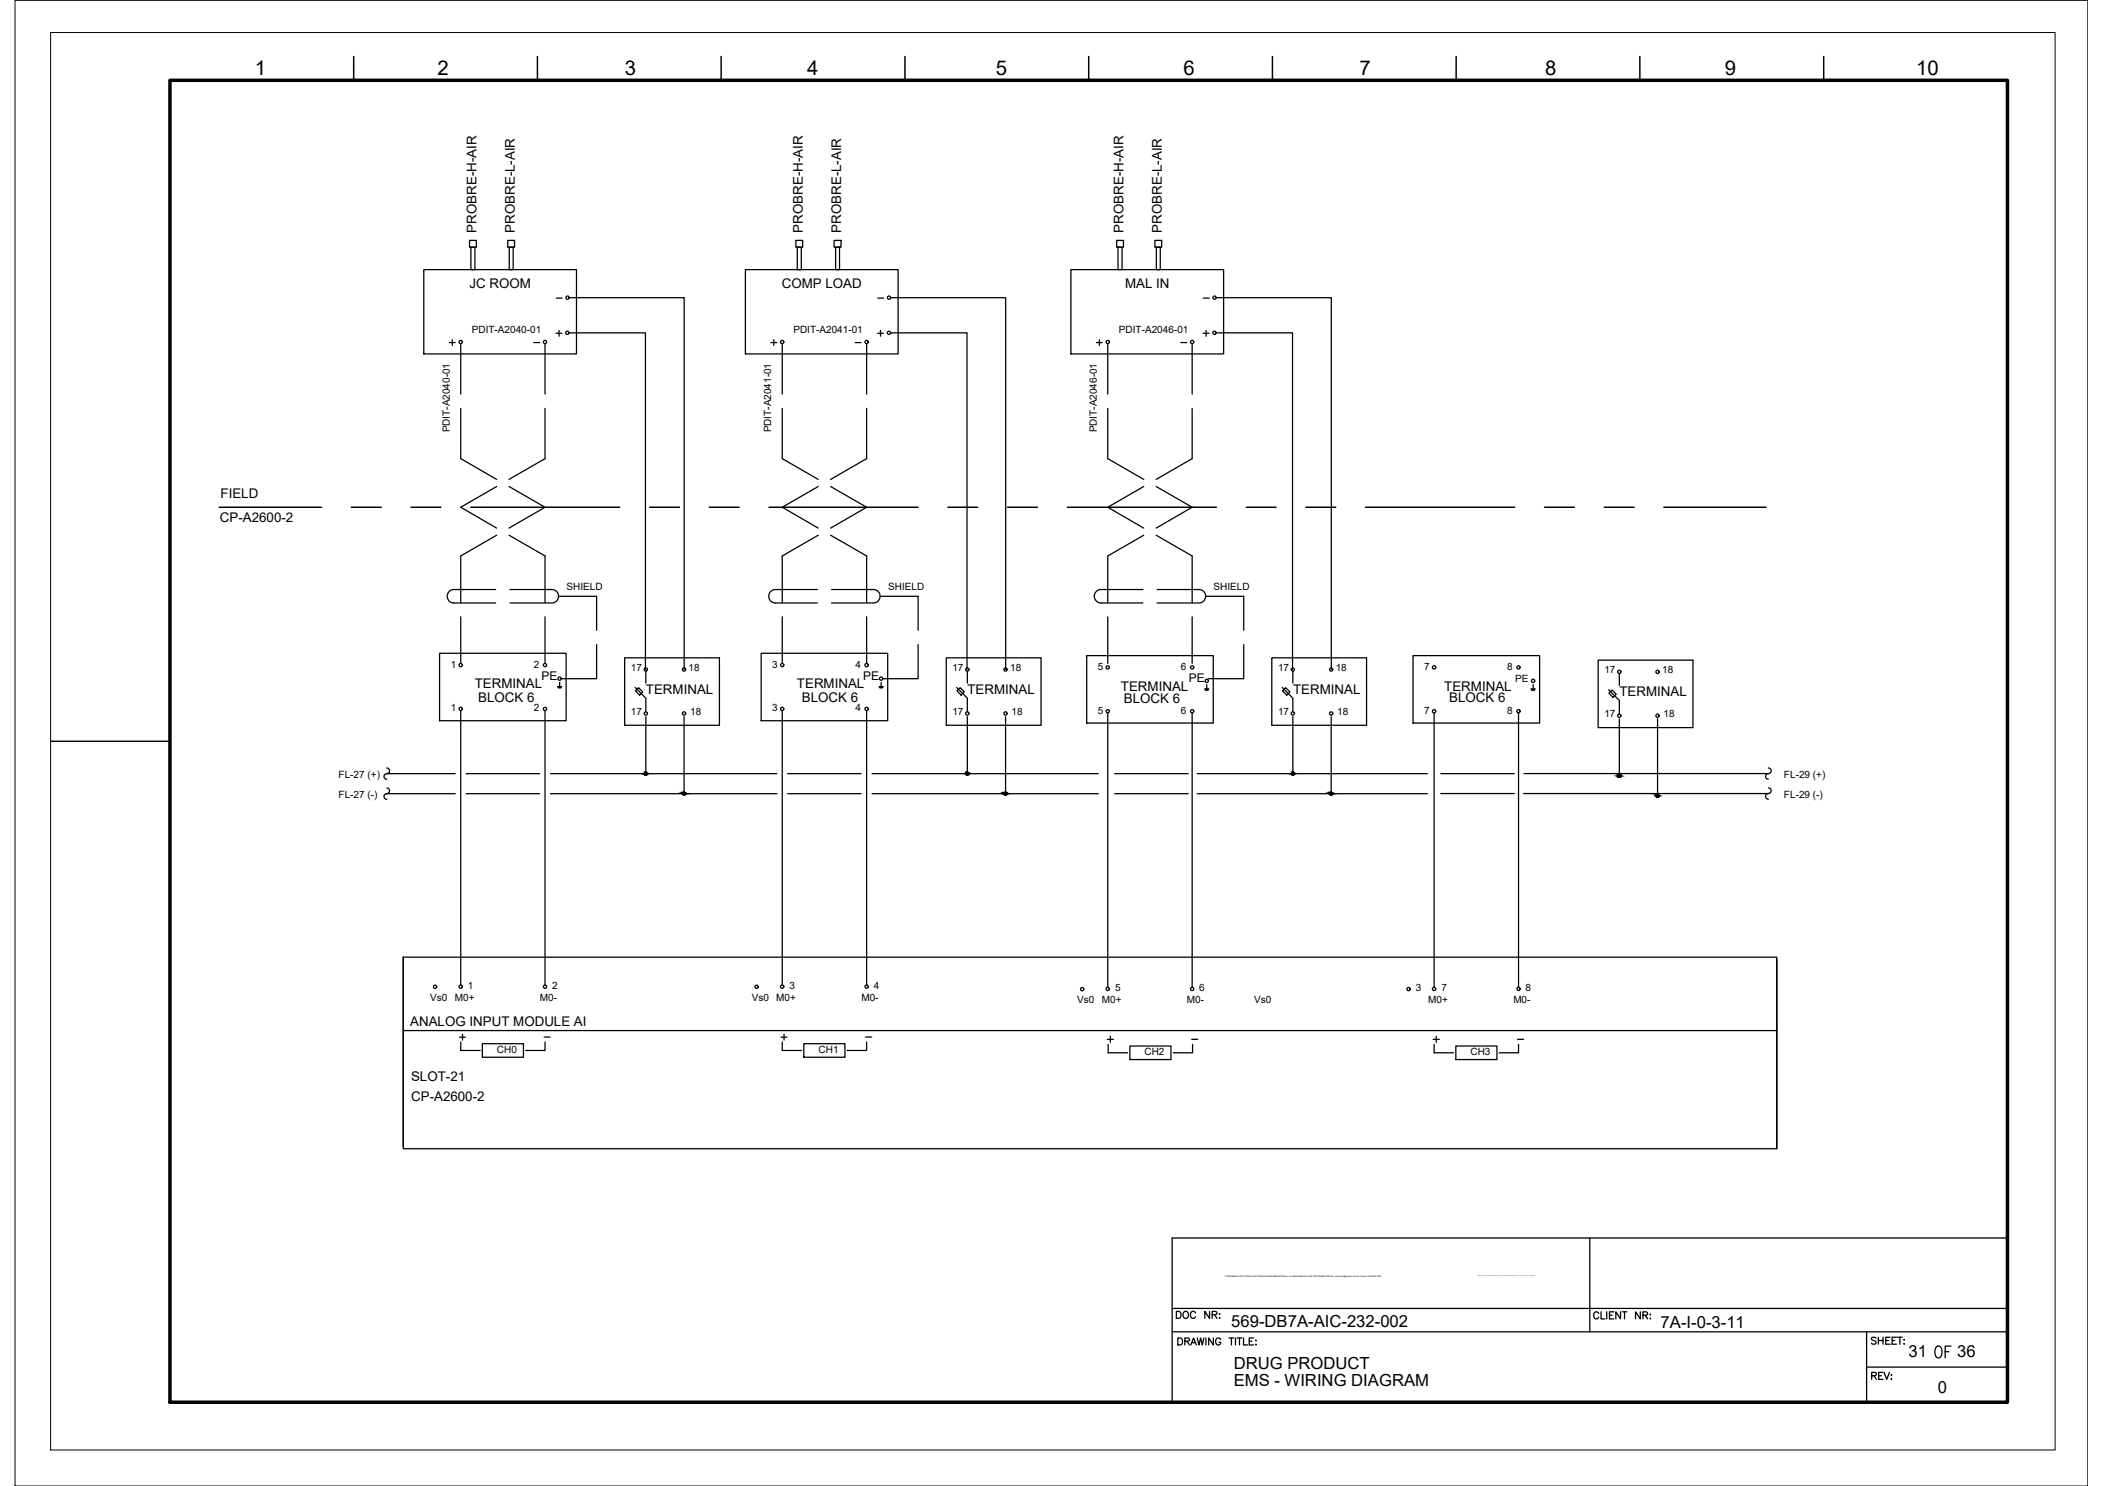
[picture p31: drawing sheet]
<svg xmlns="http://www.w3.org/2000/svg" width="420mm" height="297mm" viewBox="0 0 420 297" stroke-linecap="round" stroke-linejoin="round" font-family="sans-serif">
<defs><g id="words">
<text font-size="5.7" x="385.9" y="272.7">OF</text>
<g font-size="4.1">
<text x="50.9" y="15.1">1</text>
<text x="87.5" y="15.1">2</text>
<text x="124.9" y="15.1">3</text>
<text x="161.4" y="15.1">4</text>
<text x="199" y="15.1">5</text>
<text x="236.5" y="15.1">6</text>
<text x="271.7" y="15.1">7</text>
<text x="308.9" y="15.1">8</text>
<text x="344.8" y="15.1">9</text>
<text x="383" y="15.1">10</text>
</g>
<g font-size="4">
<text x="88.9" y="70.2">+</text>
<text x="110.4" y="68.4">+</text>
<text x="153.1" y="70.2">+</text>
<text x="239.5" y="68.4">+</text>
<text x="91" y="209.2">+</text>
<text x="155.2" y="209.2">+</text>
<text x="220.5" y="209.5">+</text>
</g>
<g font-size="3.3">
<text x="246.1" y="265.2">569-DB7A-AIC-232-002</text>
<text x="331.9" y="265.4">7A-I-0-3-11</text>
<text x="246.6" y="273.7">DRUG PRODUCT</text>
<text x="381.5" y="271.3">31</text>
<text x="391.2" y="271.3">36</text>
<text x="246.6" y="277.1">EMS - WIRING DIAGRAM</text>
<text x="387.4" y="278.4">0</text>
</g>
<g font-size="2.7">
<text x="95.2" y="46.5" transform="rotate(-90 95.2 46.5)">PROBRE-H-AIR</text>
<text x="102.9" y="46.5" transform="rotate(-90 102.9 46.5)">PROBRE-L-AIR</text>
<text x="160.5" y="46.5" transform="rotate(-90 160.5 46.5)">PROBRE-H-AIR</text>
<text x="168.1" y="46.5" transform="rotate(-90 168.1 46.5)">PROBRE-L-AIR</text>
<text x="224.6" y="46.5" transform="rotate(-90 224.6 46.5)">PROBRE-H-AIR</text>
<text x="232.2" y="46.5" transform="rotate(-90 232.2 46.5)">PROBRE-L-AIR</text>
<text x="93.9" y="57.6">JC ROOM</text>
<text x="156.3" y="57.6">COMP LOAD</text>
<text x="224.9" y="57.6">MAL IN</text>
<text x="44.1" y="99.5">FIELD</text>
<text x="44" y="104.4">CP-A2600-2</text>
<text x="94.9" y="137.6">TERMINAL</text>
<text x="159.3" y="137.6">TERMINAL</text>
<text x="95.6" y="140.4">BLOCK 6</text>
<text x="129.1" y="138.7">TERMINAL</text>
<text x="160.3" y="140.4">BLOCK 6</text>
<text x="193.4" y="138.7">TERMINAL</text>
<text x="224" y="138.1">TERMINAL</text>
<text x="224.7" y="140.5">BLOCK 6</text>
<text x="258.5" y="138.7">TERMINAL</text>
<text x="288.7" y="138.1">TERMINAL</text>
<text x="289.7" y="140.4">BLOCK 6</text>
<text x="323.7" y="139.1">TERMINAL</text>
<text x="82" y="205.1">ANALOG INPUT MODULE AI</text>
<text x="82.2" y="216.2">SLOT-21</text>
<text x="82.2" y="220.1">CP-A2600-2</text>
</g>
<g font-size="2.6">
<text x="110.4" y="60.7">-</text>
<text x="174.6" y="60.7">-</text>
<text x="239.5" y="60.7">-</text>
<text x="105.8" y="69.8">-</text>
<text x="170" y="69.8">-</text>
<text x="235.3" y="69.8">-</text>
<text x="107.9" y="208.5">-</text>
<text x="172.2" y="208.5">-</text>
<text x="237.4" y="208.8">-</text>
<text x="302.3" y="208.8">-</text>
</g>
<g font-size="2.4">
<text x="108.3" y="135.9">PE</text>
<text x="172.6" y="135.9">PE</text>
<text x="237.6" y="136.4">PE</text>
</g>
<g font-size="2">
<text x="94.3" y="66.6">PDIT-A2040-01</text>
<text x="158.6" y="66.6">PDIT-A2041-01</text>
<text x="223.7" y="66.6">PDIT-A2046-01</text>
<text x="89.9" y="86.5" transform="rotate(-90 89.9 86.5)">PDIT-A2040-01</text>
<text x="154.2" y="86.5" transform="rotate(-90 154.2 86.5)">PDIT-A2041-01</text>
<text x="219.2" y="86.5" transform="rotate(-90 219.2 86.5)">PDIT-A2046-01</text>
<text x="113.2" y="118">SHIELD</text>
<text x="177.5" y="118">SHIELD</text>
<text x="242.6" y="118">SHIELD</text>
<text x="90.1" y="133.5">1</text>
<text x="106.7" y="133.5">2</text>
<text x="126.1" y="134.1">17</text>
<text x="137.6" y="134.1">18</text>
<text x="154.4" y="133.5">3</text>
<text x="171" y="133.5">4</text>
<text x="190.4" y="134.1">17</text>
<text x="201.9" y="134.1">18</text>
<text x="219.4" y="133.9">5</text>
<text x="236.1" y="134">6</text>
<text x="255.5" y="134.1">17</text>
<text x="267" y="134.1">18</text>
<text x="284.7" y="133.9">7</text>
<text x="301.3" y="134">8</text>
<text x="302.9" y="136.4">PE</text>
<text x="320.7" y="134.6">17</text>
<text x="332.2" y="134.6">18</text>
<text x="90.1" y="142.2">1</text>
<text x="106.7" y="142.2">2</text>
<text x="126.1" y="142.9">17</text>
<text x="137.9" y="142.9">18</text>
<text x="154.4" y="142.2">3</text>
<text x="171" y="142.2">4</text>
<text x="190.4" y="142.9">17</text>
<text x="202.2" y="142.9">18</text>
<text x="219.4" y="142.6">5</text>
<text x="236.1" y="142.7">6</text>
<text x="255.5" y="142.9">17</text>
<text x="267.3" y="142.9">18</text>
<text x="284.7" y="142.6">7</text>
<text x="301.3" y="142.7">8</text>
<text x="320.7" y="143.4">17</text>
<text x="332.5" y="143.4">18</text>
<text x="67.7" y="155.6">FL-27 (+)</text>
<text x="356.6" y="155.6">FL-29 (+)</text>
<text x="67.7" y="159.6">FL-27 (-)</text>
<text x="356.6" y="159.6">FL-29 (-)</text>
<text x="93.5" y="197.7">1</text>
<text x="110.4" y="197.7">2</text>
<text x="157.8" y="197.7">3</text>
<text x="174.6" y="197.7">4</text>
<text x="86" y="200.1">Vs0</text>
<text x="90.9" y="200.1">M0+</text>
<text x="107.9" y="200.1">M0-</text>
<text x="150.3" y="200.1">Vs0</text>
<text x="155.2" y="200.1">M0+</text>
<text x="172.2" y="200.1">M0-</text>
<text x="215.3" y="200.6">Vs0</text>
<text x="220.2" y="200.6">M0+</text>
<text x="222.9" y="198.1">5</text>
<text x="237.3" y="200.6">M0-</text>
<text x="239.7" y="198.1">6</text>
<text x="250.7" y="200.6">Vs0</text>
<text x="283" y="198.1">3</text>
<text x="285.5" y="200.6">M0+</text>
<text x="288.1" y="198.1">7</text>
<text x="302.5" y="200.6">M0-</text>
<text x="304.9" y="198.1">8</text>
<text x="99.3" y="210.4">CH0</text>
<text x="163.6" y="210.4">CH1</text>
<text x="228.8" y="210.9">CH2</text>
<text x="293.9" y="210.9">CH3</text>
</g>
<text font-size=".4" x="244.9" y="255.2">P:\569-BAXALTA\01.ENG\03.AUTOMACAO\ANDAMENTO\Banco de Dados\569-B7A-INS-INSTRUMENTACAO_moliveira@tessler-com-br-Tessler-5164457.JPG</text>
</g></defs>
<!-- layer: G-TTLB-TTLB -->
<path d="M34 16.1h367.3v264.2h-367.3z" fill="none" stroke="#000" stroke-width=".7"/>
<!-- layer: G-TTLB-OTLN -->
<path d="M10.1 6.5h400.7v283.3h-400.7z" fill="none" stroke="#000" stroke-width=".2"/>
<!-- layer: G-TTLB-INDX -->
<path d="M70.7 11.3v4.8M107.4 11.3v4.8M144.1 11.3v4.8M180.9 11.3v4.8M217.6 11.3v4.8M254.3 11.3v4.8M291.1 11.3v4.8M327.8 11.3v4.8M364.5 11.3v4.8M10.1 148.2h23.9" fill="none" stroke="#000" stroke-width=".3"/>
<!-- layer: LGSP IA4$0$LG_PLOT -->
<path d="M317.8 247.5v18.7M234.3 261.5h167M234.3 266.2h167M373.1 273.3h28.2M373.1 266.2v14.1M234.3 280.3h167" fill="none" stroke="#000" stroke-width=".25"/>
<!-- layer: LG_PLOT -->
<g fill="none" stroke="#000" stroke-width=".25">
<path d="M401.3 247.5h-167v32.8M235.1 262.1h.5a.75 .75 0 0 1 .5 .7 .75 .75 0 0 1-.5 .7h-.5zM235.4 267.4h.5a.75 .75 0 0 1 .5 .7 .75 .75 0 0 1-.5 .7h-.5zM236.6 262.3l.1-.1a.66 .66 0 0 1 .9 .6 .66 .66 0 0 1-.9 .7l-.2-.5zM236.8 268.1l.8-.1 .2-.1-.1-.3-.9-.2v1.4M237.3 268.1l.5 .7M238 268.8l.6-1.4 .5 1.4M238.2 268.4h.7M239 262.5a.51 .51 0 0 0-.6-.4 .51 .51 0 0 0-.4 .6v.3a.51 .51 0 0 0 .4 .5 .51 .51 0 0 0 .6-.3M239.3 267.4l.3 1.4 .4-1.4 .3 1.4 .3-1.4M241 267.4v1.4M241.8 262.1v1.4l-1-1.4v1.4"/>
<path d="M242.3 262.8l.8-.1 .1-.2v-.2l-.9-.2v1.4M242.5 267.4v1.4l-.9-1.4v1.4M242.8 262.8l.4 .7M243.7 262.7h.1zM243.7 263.5h.1zM244 267.8a.53 .53 0 0 0-.6-.4 .53 .53 0 0 0-.4 .6v.3a.51 .51 0 0 0 .5 .6 .51 .51 0 0 0 .5-.6h-.3M245.7 267.4h.9M246.1 267.4v1.4M247 267.4v1.4M247.3 267.4h.9M247.8 267.4v1.4M248.6 267.4v1.4h.8"/>
<path d="M249.7 268.1h.5M250.6 267.4h-.9v1.4h.9M251 268h.1zM251 268.8h.1zM319.6 262.6a.51 .51 0 0 0-.6-.4 .51 .51 0 0 0-.4 .6v.3a.51 .51 0 0 0 .4 .5 .51 .51 0 0 0 .6-.3M320 262.2v1.4h.8M321.2 262.2v1.4M321.7 262.9h.5M322.6 262.2h-.9v1.4h.9M323.9 262.2v1.4l-.9-1.4v1.4M324.3 262.2h.9M324.7 262.2v1.4"/>
<path d="M327.9 262.2v1.4l-1-1.4v1.4M328.4 262.9l.8-.1 .1-.4-.3-.2h-.6v1.4M328.9 262.9l.4 .7M329.8 262.8h.1zM329.9 263.5v.1zM374.1 275l.8-.1 .2-.2-.1-.2-.9-.2v1.4M374.6 275l.5 .7M375 267.5l-.3-.2-.6 .2 .1 .3 .7 .4 .1 .3-.1 .1-.5 .1-.3-.2M375.5 267.3v1.4M375.5 268h.9M375.5 275h.6M376.4 274.3h-.9v1.4h.9"/>
<path d="M376.4 267.3v1.4M376.6 274.3l.5 1.4 .6-1.4M376.9 268h.6M377.8 267.3h-.9v1.4h.9M378 274.9h.1zM378 275.7h.1zM378.2 268h.5M379.1 267.3h-.9v1.4h.9M379.3 267.3h.9M379.8 267.3v1.4M380.6 267.8h.1zM380.6 268.6h.1z"/>
</g>
<!-- layer: I_DATA -->
<g fill="none" stroke="#000" stroke-width=".25">
<path d="M84.7 53.9h30.5v16.8h-30.5zM149 53.9h30.5v16.8h-30.5zM214.1 53.9h30.5v16.8h-30.5zM175.4 66.6h1.2M176 66v1.2M219.2 68.5h1.1M219.8 67.9v1.2M87.9 130.6h25.3v13.5h-25.3zM111.5 137.3h.8M111.5 137.4h.7M111.6 137.5h.5M111.9 136.4v.9"/>
<path d="M124.9 131.5h18.9v13.5h-18.9zM152.1 130.6h25.3v13.5h-25.3zM175.7 137.3h.8M175.8 137.4h.7M175.9 137.5h.5M176.1 136.4v.9M189.1 131.5h19v13.5h-19zM217.2 131h25.3v13.5h-25.3zM240.8 137.7h.8M240.9 137.8h.6M240.9 138h.6M241.2 136.9v.8"/>
<path d="M254.2 131.5h19v13.5h-19zM282.4 131h25.3v13.5h-25.3zM306 137.7h.9M306.1 137.8h.7M306.2 138h.5M306.5 136.9v.8M319.4 132h19v13.4h-19zM80.6 191.3v37.9M355.2 191.8v37.8M92.1 210h3.9M96.4 208.6h8.2v2.7h-8.2zM108.9 208.3v1.7h-3.8"/>
<path d="M156.4 210h3.8M160.7 208.6h8.2v2.7h-8.2zM173.2 208.3v1.7h-3.9M221.5 210.4h3.9M225.8 209.1h8.3v2.7h-8.3zM238.4 208.8v1.6h-3.9M286.5 207.8h1.2M286.7 208.8v1.6h3.9M287.1 207.1v1.3M291 209.1h8.2v2.7h-8.2zM303.5 208.8v1.6h-3.8"/>
<circle cx="177.7" cy="66.5" r=".33"/>
<circle cx="221.4" cy="68.4" r=".33"/>
<circle cx="92.1" cy="132.9" r=".33"/>
<circle cx="108.9" cy="132.9" r=".33"/>
<circle cx="111.9" cy="135.7" r=".33"/>
<circle cx="129.1" cy="133.8" r=".33"/>
<circle cx="136.7" cy="133.8" r=".33"/>
<circle cx="156.3" cy="132.9" r=".33"/>
<circle cx="173.2" cy="132.9" r=".33"/>
<circle cx="176.1" cy="135.7" r=".33"/>
<circle cx="193.3" cy="133.8" r=".33"/>
<circle cx="201" cy="133.8" r=".33"/>
<circle cx="221.4" cy="133.4" r=".33"/>
<circle cx="238.3" cy="133.4" r=".33"/>
<circle cx="241.2" cy="136.1" r=".33"/>
<circle cx="258.4" cy="133.8" r=".33"/>
<circle cx="266.1" cy="133.8" r=".33"/>
<circle cx="286.6" cy="133.4" r=".33"/>
<circle cx="303.5" cy="133.4" r=".33"/>
<circle cx="306.4" cy="136.1" r=".33"/>
<circle cx="323.7" cy="134.3" r=".33"/>
<circle cx="331.3" cy="134.3" r=".33"/>
<circle cx="92.1" cy="141.7" r=".33"/>
<circle cx="108.9" cy="141.7" r=".33"/>
<circle cx="129.1" cy="142.6" r=".33"/>
<circle cx="136.7" cy="142.6" r=".33"/>
<circle cx="156.3" cy="141.7" r=".33"/>
<circle cx="173.2" cy="141.7" r=".33"/>
<circle cx="193.3" cy="142.6" r=".33"/>
<circle cx="201" cy="142.6" r=".33"/>
<circle cx="221.4" cy="142.2" r=".33"/>
<circle cx="238.3" cy="142.2" r=".33"/>
<circle cx="258.4" cy="142.6" r=".33"/>
<circle cx="266.1" cy="142.6" r=".33"/>
<circle cx="286.6" cy="142.2" r=".33"/>
<circle cx="303.5" cy="142.2" r=".33"/>
<circle cx="323.7" cy="143.1" r=".33"/>
<circle cx="331.3" cy="143.1" r=".33"/>
<circle cx="87" cy="197.2" r=".33"/>
<circle cx="92.1" cy="197.2" r=".33"/>
<circle cx="108.9" cy="197.2" r=".33"/>
<circle cx="151.2" cy="197.2" r=".33"/>
<circle cx="156.3" cy="197.2" r=".33"/>
<circle cx="173.2" cy="197.2" r=".33"/>
<circle cx="216.3" cy="197.7" r=".33"/>
<circle cx="221.4" cy="197.7" r=".33"/>
<circle cx="238.3" cy="197.7" r=".33"/>
<circle cx="281.5" cy="197.7" r=".33"/>
<circle cx="286.6" cy="197.7" r=".33"/>
<circle cx="303.5" cy="197.7" r=".33"/>
</g>
<!-- layer: I_TABS -->
<g fill="none" stroke="#000" stroke-width=".25">
<path d="M92.1 68.7v10.1M108.9 68.7v10.1M156.4 68.7v10.1M173.2 68.7v10.1M221.4 68.7v10.1M238.3 68.7v10.1M92.1 81.6v10.1l7.2 4.1M99.3 97.2l-7.2 4.2 7.2 4.2M101.7 97.2l7.2 4.2-7.2 4.2M108.9 81.6v10.1l-7.2 4.1M156.4 81.6v10.1l7.2 4.1M163.6 97.2l-7.2 4.2 7.2 4.2"/>
<path d="M166 97.2l7.2 4.2-7.2 4.2M173.2 81.6v10.1l-7.2 4.1M221.4 81.6v10.1l7.2 4.1M228.6 97.2l-7.2 4.2 7.2 4.2M231.1 97.2l7.2 4.2-7.2 4.2M238.3 81.6v10.1l-7.2 4.1M99.1 117.8h-8.4a1.34 1.34 0 0 0-1.3 1.4 1.34 1.34 0 0 0 1.3 1.3h8.4M99.3 107l-7.2 4.1v9.3M101.7 107l7.2 4.1v9.3M101.9 117.8h8.4a1.34 1.34 0 0 1 1.3 1.4 1.34 1.34 0 0 1-1.3 1.3h-8.4M111.6 119.2h7.7v6.8M163.4 117.8h-8.4a1.34 1.34 0 0 0-1.3 1.4 1.34 1.34 0 0 0 1.3 1.3h8.4"/>
<path d="M163.6 107l-7.2 4.1v9.3M166 107l7.2 4.1v9.3M166.2 117.8h8.4a1.34 1.34 0 0 1 1.3 1.4 1.34 1.34 0 0 1-1.3 1.3h-8.4M175.9 119.2h7.6v6.8M228.4 117.8h-8.3a1.34 1.34 0 0 0-1.4 1.4 1.34 1.34 0 0 0 1.4 1.3h8.3M228.6 107l-7.2 4.1v9.3M231.1 107l7.2 4.1v9.3M231.3 117.8h8.3a1.34 1.34 0 0 1 1.4 1.4 1.34 1.34 0 0 1-1.4 1.3h-8.3M241 119.2h7.6v6.8M92.1 123.3v9.3M108.9 123.3v9.3M119.3 128.8v6.9h-7.1"/>
<path d="M156.4 123.3v9.3M173.2 123.3v9.3M183.5 128.8v6.9h-7M221.4 123.3v9.3M238.3 123.3v9.3M248.6 128.8v6.9h-7.1M77.3 153.5a.56 .56 0 0 1 .6 .6 .56 .56 0 0 1-.6 .5M77.3 154.7a.56 .56 0 0 0-.5 .5 .56 .56 0 0 0 .5 .6M77.3 157.5a.56 .56 0 0 1 .6 .6 .56 .56 0 0 1-.6 .5M77.3 158.7a.56 .56 0 0 0-.5 .5 .56 .56 0 0 0 .5 .6M92.1 142.1v54.8M108.9 142.1v54.8"/>
<path d="M156.4 142.1v54.8M173.2 142.1v54.8M221.4 142.5v54.8M238.3 142.5v54.8M286.7 142.5v54.8M303.5 142.5v54.8M353.5 153.5a.56 .56 0 0 1 .5 .6 .56 .56 0 0 1-.5 .5 .56 .56 0 0 0-.6 .6 .56 .56 0 0 0 .6 .6M353.5 157.5a.56 .56 0 0 1 .5 .5 .56 .56 0 0 1-.5 .6 .57 .57 0 0 0-.6 .6 .57 .57 0 0 0 .6 .6"/>
</g>
<!-- layer: I_LIMIT_LINE -->
<g fill="none" stroke="#000" stroke-width=".3">
<path d="M43.8 101.4h20.5M70.2 101.4h6M82.1 101.4h6M94.1 101.4h29.8M129.9 101.4h5.9M141.8 101.4h5.9M153.7 101.4h29.8M189.5 101.4h5.9M201.4 101.4h6M213.3 101.4h29.8M249.1 101.4h6M261 101.4h6"/>
<path d="M272.9 101.4h29.9M308.7 101.4h6M320.7 101.4h5.9M332.6 101.4h20.4"/>
</g>
<!-- layer: EI-CTRL -->
<path d="M127 137.4l2.1 2.2v2.7M127 138.1l.6-.6 .9 .8-.7 .6zM129.1 134.2v2.3M191.2 137.4l2.2 2.2v2.7M191.3 138.1l.6-.6 .8 .8-.6 .6zM193.4 134.2v2.3M256.3 137.4l2.1 2.2v2.7M256.3 138.1l.7-.6 .8 .8-.6 .6zM258.4 134.2v2.3M321.5 137.9l2.2 2.1v2.7M321.6 138.6l.6-.7 .9 .9-.7 .6zM323.7 134.6v2.4" fill="none" stroke="#000" stroke-width=".25"/>
<!-- layer: 0 -->
<g fill="none" stroke="#000" stroke-width=".25">
<path d="M93.9 48.1h1.3v1.3h-1.3zM94.1 49.4h.8v4.5h-.8zM101.5 48.1h1.3v1.3h-1.3zM101.8 49.4h.8v4.5h-.8zM113.7 59.5h23.1v74.3M159.1 48.1h1.3v1.3h-1.3zM159.4 49.4h.8v4.5h-.8zM166.7 48.1h1.4v1.3h-1.4zM167 49.4h.8v4.5h-.8zM178 59.5h23v74.3M223.2 48.1h1.4v1.3h-1.4zM223.5 49.4h.8v4.5h-.8z"/>
<path d="M230.8 48.1h1.4v1.3h-1.4zM231.1 49.4h.8v4.5h-.8zM243.1 59.5h23v74.3M113.7 66.5h15.3v67.3M178 66.5h15.3v67.3M243.1 66.5h15.3v67.3M77.3 154.7h13.7M77.3 158.7h13.7M93.2 154.7h14.7M93.2 158.7h14.7M110 154.7h45.3M110 158.7h45.3"/>
<path d="M129.1 143.2v11.5M136.7 143.2v15.5M157.4 154.7h14.7M157.4 158.7h14.7M174.3 154.7h45.2M174.3 158.7h45.2M193.4 143.2v11.5M201 143.2v15.5M222.8 154.7h14.7M222.8 158.7h14.7M239.3 154.7h46M239.3 158.7h46"/>
<path d="M258.4 143.2v11.5M266.1 143.2v15.5M288 154.7h14.7M288 158.6h14.7M304.5 158.6h49M304.6 154.6h48.9M323.7 143.7v11.4M331.3 143.7v15.4M80.6 191.3h274.6v38.3h-274.6zM80.6 206h274.6"/>
<circle cx="129.1" cy="154.6" r=".29"/>
<circle cx="136.7" cy="158.6" r=".29"/>
<circle cx="193.3" cy="154.6" r=".29"/>
<circle cx="201" cy="158.6" r=".29"/>
<circle cx="258.4" cy="154.6" r=".29"/>
<circle cx="266.1" cy="158.6" r=".29"/>
<circle cx="323.7" cy="155.1" r=".29"/>
<circle cx="331.3" cy="159.1" r=".29"/>
</g>
<g fill="#000" stroke="#000" stroke-width=".2">
<path d="M129 154.4h.1zM136.6 158.4h.1zM193.3 154.4h.1zM200.9 158.4h.1zM258.3 154.4h.1zM266 158.4h.1zM323.6 154.8h.1zM331.2 158.8h.1z"/>
<path d="M128.8 154.5h.3zM128.8 154.5h.3z"/>
<path d="M129 154.4h.1zM129 154.4h.1z"/>
<path d="M129 154.4h.1zM129 154.4h.1z"/>
<path d="M128.9 154.4h.2zM128.9 154.4h.2z"/>
<path d="M128.9 154.4h.2zM128.9 154.4h.2z"/>
<path d="M128.9 154.4h.2zM128.9 154.4h.2z"/>
<path d="M128.9 154.4l.2 .1zM128.9 154.4l.2 .1z"/>
<path d="M128.9 154.5h.2zM128.9 154.5h.2z"/>
<path d="M128.8 154.5h.3zM128.8 154.5h.3z"/>
<path d="M128.8 154.5h.3zM128.8 154.5h.3z"/>
<path d="M129.1 154.5h.2zM129.1 154.5h.2z"/>
<path d="M128.8 154.5l.3 .1zM128.8 154.5l.3 .1z"/>
<path d="M128.8 154.6h.3zM128.8 154.6h.3z"/>
<path d="M128.8 154.6l.3 .1zM128.8 154.6l.3 .1z"/>
<path d="M129 154.9h.2zM129 154.9h.1z"/>
<path d="M129.1 154.4h.1zM129.1 154.4h.1z"/>
<path d="M129.1 154.4h.1zM129.1 154.4h.1z"/>
<path d="M129.1 154.4h.1zM129.1 154.4h.1z"/>
<path d="M128.9 154.9h.3zM128.9 154.9h.3z"/>
<path d="M129.1 154.4h.2zM129.1 154.4h.2z"/>
<path d="M129.1 154.4h.2zM129.1 154.4h.2z"/>
<path d="M128.9 154.9h.4zM128.9 154.9h.3z"/>
<path d="M129.1 154.4l.2 .1zM129.1 154.4l.2 .1z"/>
<path d="M129.1 154.5h.2zM129.1 154.5h.2z"/>
<path d="M128.9 154.8h.4zM128.9 154.8l.4 .1z"/>
<path d="M129.1 154.5h.2zM129.1 154.5h.2z"/>
<path d="M129.1 154.5h.2zM129.1 154.5h.2z"/>
<path d="M128.8 154.8h.5zM128.8 154.8h.5z"/>
<path d="M129.1 154.5l.3 .1zM129.1 154.5l.3 .1z"/>
<path d="M128.8 154.8h.5zM128.8 154.8h.5z"/>
<path d="M129.1 154.6h.3zM129.1 154.6h.3z"/>
<path d="M129.1 154.6l.3 .1zM129.1 154.6l.3 .1z"/>
<path d="M128.8 154.7h.6zM128.8 154.7h.6z"/>
<path d="M128.8 154.7h.6zM128.8 154.7l.5 .1z"/>
<path d="M136.6 158.4h.1zM136.6 158.4h.1z"/>
<path d="M136.6 158.4h.1zM136.6 158.4h.1z"/>
<path d="M136.5 158.4l.2 .1zM136.5 158.4l.2 .1z"/>
<path d="M136.5 158.5h.2zM136.5 158.5h.2z"/>
<path d="M136.5 158.5l.2 .1zM136.5 158.5l.2 .1z"/>
<path d="M136.4 158.6l.3 .1zM136.4 158.6l.3 .1z"/>
<path d="M136.7 158.4h.1zM136.7 158.4h.1z"/>
<path d="M136.7 158.9h.1zM136.7 158.9h.1z"/>
<path d="M136.7 158.4h.2zM136.7 158.4h.2z"/>
<path d="M136.6 158.9h.3zM136.6 158.9h.2z"/>
<path d="M136.7 158.4h.2zM136.7 158.4h.2z"/>
<path d="M136.6 158.9h.3zM136.6 158.9h.3z"/>
<path d="M136.7 158.4l.3 .1zM136.7 158.4l.3 .1z"/>
<path d="M136.5 158.8h.4zM136.5 158.8l.4 .1z"/>
<path d="M136.7 158.5h.3zM136.7 158.5h.3z"/>
<path d="M136.5 158.8h.5zM136.5 158.8h.4z"/>
<path d="M136.7 158.5l.3 .1zM136.7 158.5l.3 .1z"/>
<path d="M136.7 158.6l.3 .1zM136.7 158.6l.3 .1z"/>
<path d="M136.4 158.7l.6 .1zM136.4 158.7l.6 .1z"/>
<path d="M136.5 158.8h.5zM136.5 158.8h.5z"/>
<path d="M136.4 158.7h.6zM136.4 158.7h.6z"/>
<path d="M193.1 154.5h.3zM193.1 154.5h.3z"/>
<path d="M193.3 154.4h.1zM193.3 154.4h.1z"/>
<path d="M193.4 154.4h.1zM193.4 154.4h.1z"/>
<path d="M193.3 154.4h.1zM193.2 154.4h.2z"/>
<path d="M193.2 154.4h.2zM193.2 154.4h.2z"/>
<path d="M193.2 154.4h.2zM193.2 154.4h.2z"/>
<path d="M193.2 154.4h.2zM193.2 154.4h.2z"/>
<path d="M193.1 154.4l.3 .1zM193.1 154.4l.3 .1z"/>
<path d="M193.1 154.5h.3zM193.1 154.5h.3z"/>
<path d="M193.1 154.5h.3zM193.1 154.5h.3z"/>
<path d="M193.1 154.5h.3zM193.1 154.5h.3z"/>
<path d="M193.4 154.5h.2zM193.4 154.5h.2z"/>
<path d="M193.1 154.5l.3 .1zM193.1 154.5l.3 .1z"/>
<path d="M193.1 154.6h.3zM193.1 154.6h.3z"/>
<path d="M193.1 154.6l.3 .1zM193.1 154.6l.3 .1z"/>
<path d="M193.3 154.9h.1zM193.3 154.9h.1z"/>
<path d="M193.4 154.4h.1zM193.4 154.4h.1z"/>
<path d="M193.4 154.4h.1zM193.4 154.4h.1z"/>
<path d="M193.2 154.9h.3zM193.2 154.9h.2z"/>
<path d="M193.4 154.4h.1zM193.4 154.4h.1z"/>
<path d="M193.2 154.9h.3zM193.2 154.9h.3z"/>
<path d="M193.4 154.4h.1zM193.4 154.4h.1z"/>
<path d="M193.4 154.4h.2zM193.4 154.4h.2z"/>
<path d="M193.4 154.4l.2 .1zM193.4 154.4l.2 .1z"/>
<path d="M193.1 154.8h.5zM193.1 154.8l.4 .1z"/>
<path d="M193.4 154.5h.2zM193.4 154.5h.2z"/>
<path d="M193.4 154.5h.2zM193.4 154.5h.2z"/>
<path d="M193.4 154.5h.2zM193.4 154.5h.2z"/>
<path d="M193.1 154.8h.5zM193.1 154.8h.5z"/>
<path d="M193.4 154.5l.3 .1zM193.4 154.5l.3 .1z"/>
<path d="M193.1 154.8h.5zM193.1 154.8h.5z"/>
<path d="M193.4 154.6h.3zM193.4 154.6h.3z"/>
<path d="M193.4 154.6l.3 .1zM193.4 154.6l.3 .1z"/>
<path d="M193.1 154.7h.6zM193.1 154.7h.6z"/>
<path d="M193.1 154.7h.6zM193.1 154.7l.5 .1z"/>
<path d="M200.9 158.4h.1zM200.9 158.4h.1z"/>
<path d="M200.9 158.4h.1zM200.9 158.4h.1z"/>
<path d="M200.8 158.4l.2 .1zM200.8 158.5h.2z"/>
<path d="M200.8 158.5h.2zM200.8 158.5h.2z"/>
<path d="M200.7 158.5l.3 .1zM200.7 158.5l.3 .1z"/>
<path d="M200.7 158.6l.3 .1zM200.7 158.6l.3 .1z"/>
<path d="M201 158.4h.1zM201 158.4h.1z"/>
<path d="M200.9 158.9h.2zM200.9 158.9h.1z"/>
<path d="M201 158.4h.2zM201 158.4h.2z"/>
<path d="M200.9 158.9h.2zM200.9 158.9h.2z"/>
<path d="M201 158.4h.2zM201 158.4h.2z"/>
<path d="M200.8 158.9h.4zM200.8 158.9h.3z"/>
<path d="M201 158.4l.3 .1zM201 158.4l.3 .1z"/>
<path d="M200.8 158.8h.4zM200.8 158.8l.4 .1z"/>
<path d="M201 158.5h.3zM201 158.5h.3z"/>
<path d="M200.8 158.8h.5zM200.8 158.8h.4z"/>
<path d="M201 158.5l.3 .1zM201 158.5l.3 .1z"/>
<path d="M200.7 158.8h.6zM200.7 158.8h.6z"/>
<path d="M201 158.6l.3 .1zM201 158.6l.3 .1z"/>
<path d="M200.7 158.7h.6zM200.7 158.7h.6z"/>
<path d="M200.7 158.7h.6zM200.7 158.7l.6 .1z"/>
<path d="M258.2 154.5h.2zM258.2 154.5h.2z"/>
<path d="M258.3 154.4h.1zM258.3 154.4h.1z"/>
<path d="M258.3 154.4h.1zM258.3 154.4h.1z"/>
<path d="M258.3 154.4h.1zM258.3 154.4h.1z"/>
<path d="M258.3 154.4h.1zM258.3 154.4h.1z"/>
<path d="M258.2 154.4l.2 .1zM258.2 154.4l.2 .1z"/>
<path d="M258.2 154.5h.2zM258.2 154.5h.2z"/>
<path d="M258.2 154.5h.2zM258.2 154.5h.2z"/>
<path d="M258.2 154.5h.2zM258.2 154.5h.2z"/>
<path d="M258.4 154.5h.3zM258.4 154.5h.3z"/>
<path d="M258.2 154.5l.2 .1zM258.2 154.5l.2 .1z"/>
<path d="M258.1 154.6h.3zM258.1 154.6h.3z"/>
<path d="M258.1 154.6l.3 .1zM258.1 154.6l.3 .1z"/>
<path d="M258.4 154.9h.1zM258.4 154.9h.1z"/>
<path d="M258.4 154.4h.1zM258.4 154.4h.1z"/>
<path d="M258.4 154.4h.2zM258.4 154.4h.2z"/>
<path d="M258.4 154.4h.2zM258.4 154.4h.2z"/>
<path d="M258.4 154.4h.2zM258.4 154.4h.2z"/>
<path d="M258.3 154.9h.3zM258.3 154.9h.2z"/>
<path d="M258.4 154.4h.2zM258.4 154.4h.2z"/>
<path d="M258.4 154.4h.2zM258.4 154.4h.2z"/>
<path d="M258.3 154.9h.3zM258.3 154.9h.3z"/>
<path d="M258.4 154.4l.3 .1zM258.4 154.4l.3 .1z"/>
<path d="M258.4 154.5h.3zM258.4 154.5h.3z"/>
<path d="M258.2 154.8h.5zM258.2 154.8l.4 .1z"/>
<path d="M258.4 154.5h.3zM258.4 154.5h.3z"/>
<path d="M258.4 154.5h.3zM258.4 154.5h.3z"/>
<path d="M258.2 154.8h.5zM258.2 154.8h.5z"/>
<path d="M258.4 154.5l.3 .1zM258.4 154.5l.3 .1z"/>
<path d="M258.2 154.8h.5zM258.2 154.8h.5z"/>
<path d="M258.4 154.6h.3zM258.4 154.6h.3z"/>
<path d="M258.4 154.6l.3 .1zM258.4 154.6l.3 .1z"/>
<path d="M258.1 154.7h.6zM258.1 154.7h.6z"/>
<path d="M258.1 154.7h.6zM258.1 154.7l.6 .1z"/>
<path d="M266 158.4h.1zM265.9 158.4h.2z"/>
<path d="M265.9 158.4h.2zM265.9 158.4h.2z"/>
<path d="M265.9 158.4l.2 .1zM265.9 158.4l.2 .1z"/>
<path d="M265.8 158.5h.3zM265.8 158.5h.3z"/>
<path d="M265.8 158.5l.3 .1zM265.8 158.5l.3 .1z"/>
<path d="M265.8 158.6l.3 .1zM265.8 158.6l.3 .1z"/>
<path d="M266.1 158.4h.1zM266.1 158.4h.1z"/>
<path d="M266 158.9h.2zM266 158.9h.1z"/>
<path d="M266.1 158.4h.1zM266.1 158.4h.1z"/>
<path d="M266 158.9h.2zM266 158.9h.2z"/>
<path d="M266.1 158.4h.2zM266.1 158.4h.2z"/>
<path d="M265.9 158.9h.4zM265.9 158.9h.3z"/>
<path d="M266.1 158.4l.2 .1zM266.1 158.4l.2 .1z"/>
<path d="M265.9 158.8h.4zM265.9 158.8l.4 .1z"/>
<path d="M266.1 158.5h.3zM266.1 158.5h.3z"/>
<path d="M265.8 158.8h.5zM265.8 158.8h.5z"/>
<path d="M266.1 158.5l.3 .1zM266.1 158.5l.3 .1z"/>
<path d="M266.1 158.6l.3 .1zM266.1 158.6l.3 .1z"/>
<path d="M265.8 158.7l.6 .1zM265.8 158.7l.6 .1z"/>
<path d="M265.8 158.8h.6zM265.8 158.8h.5z"/>
<path d="M265.8 158.7h.6zM265.8 158.7h.6z"/>
<path d="M323.4 155.1h.3zM323.4 155.1h.3z"/>
<path d="M323.4 155h.3zM323.4 155h.3z"/>
<path d="M323.6 154.8h.1zM323.6 154.8h.1z"/>
<path d="M323.6 154.8l.1 .1zM323.6 154.8l.1 .1z"/>
<path d="M323.5 154.9h.2zM323.5 154.9h.2z"/>
<path d="M323.5 154.9h.2zM323.5 154.9h.2z"/>
<path d="M323.5 154.9h.2zM323.5 154.9h.2z"/>
<path d="M323.5 154.9h.2zM323.5 154.9h.2z"/>
<path d="M323.4 154.9h.3zM323.4 154.9h.3z"/>
<path d="M323.4 154.9l.3 .1zM323.4 154.9l.3 .1z"/>
<path d="M323.4 155h.3zM323.4 155h.3z"/>
<path d="M323.7 155h.2zM323.7 155h.2z"/>
<path d="M323.4 155l.3 .1zM323.4 155l.3 .1z"/>
<path d="M323.7 155.1h.3zM323.7 155.1h.3z"/>
<path d="M323.4 155.1h.3zM323.4 155.1h.3z"/>
<path d="M323.6 155.4h.1zM323.6 155.4h.1z"/>
<path d="M323.7 154.8h.1zM323.7 154.8h.1z"/>
<path d="M323.7 154.8l.1 .1zM323.7 154.8l.1 .1z"/>
<path d="M323.5 155.4h.3zM323.5 155.4h.2z"/>
<path d="M323.7 154.9h.1zM323.7 154.9h.1z"/>
<path d="M323.7 154.9h.2zM323.7 154.9h.2z"/>
<path d="M323.7 154.9h.2zM323.7 154.9h.2z"/>
<path d="M323.5 155.3h.4zM323.5 155.3l.3 .1z"/>
<path d="M323.7 154.9h.2zM323.7 154.9h.2z"/>
<path d="M323.7 154.9h.2zM323.7 154.9h.2z"/>
<path d="M323.4 155.3h.5zM323.4 155.3h.5z"/>
<path d="M323.7 154.9l.2 .1zM323.7 154.9l.2 .1z"/>
<path d="M323.7 155h.2zM323.7 155h.2z"/>
<path d="M323.4 155.3h.5zM323.4 155.3h.5z"/>
<path d="M323.7 155l.3 .1zM323.7 155l.3 .1z"/>
<path d="M323.4 155.2h.5zM323.4 155.2l.5 .1z"/>
<path d="M323.7 155.1h.3zM323.7 155.1h.3z"/>
<path d="M323.4 155.1l.6 .1zM323.4 155.1l.6 .1z"/>
<path d="M323.4 155.2h.6zM323.4 155.2h.5z"/>
<path d="M331.2 158.8l.1 .1zM331.2 158.9h.1z"/>
<path d="M331.2 158.9h.1zM331.1 158.9h.2z"/>
<path d="M331.1 158.9h.2zM331.1 158.9h.2z"/>
<path d="M331.1 158.9l.2 .1zM331.1 158.9l.2 .1z"/>
<path d="M331 159l.3 .1zM331 159l.3 .1z"/>
<path d="M331 159.1h.3zM331 159.1h.3z"/>
<path d="M331.3 158.8h.1zM331.3 158.8h.1z"/>
<path d="M331.2 159.4h.2zM331.2 159.4h.1z"/>
<path d="M331.3 158.8l.2 .1zM331.3 158.8l.2 .1z"/>
<path d="M331.2 159.4h.2zM331.2 159.4h.2z"/>
<path d="M331.3 158.9h.2zM331.3 158.9h.2z"/>
<path d="M331.2 159.3h.3zM331.2 159.3l.2 .1z"/>
<path d="M331.3 158.9h.3zM331.3 158.9h.3z"/>
<path d="M331.1 159.3h.4zM331.1 159.3h.4z"/>
<path d="M331.3 158.9l.3 .1zM331.3 158.9l.3 .1z"/>
<path d="M331.1 159.3h.5zM331.1 159.3h.4z"/>
<path d="M331.3 159l.3 .1zM331.3 159l.3 .1z"/>
<path d="M331.3 159.1h.3zM331.3 159.1h.3z"/>
<path d="M331 159.2h.6zM331 159.2h.6z"/>
<path d="M331 159.2h.6zM331 159.2l.6 .1z"/>
<path d="M331 159.1h.6zM331 159.1l.6 .1z"/>
</g>
<path d="M3 .1h414.3v296.9h-414.3z" fill="none" stroke="#000" stroke-width=".2"/>
<use href="#words"/>
</svg>
